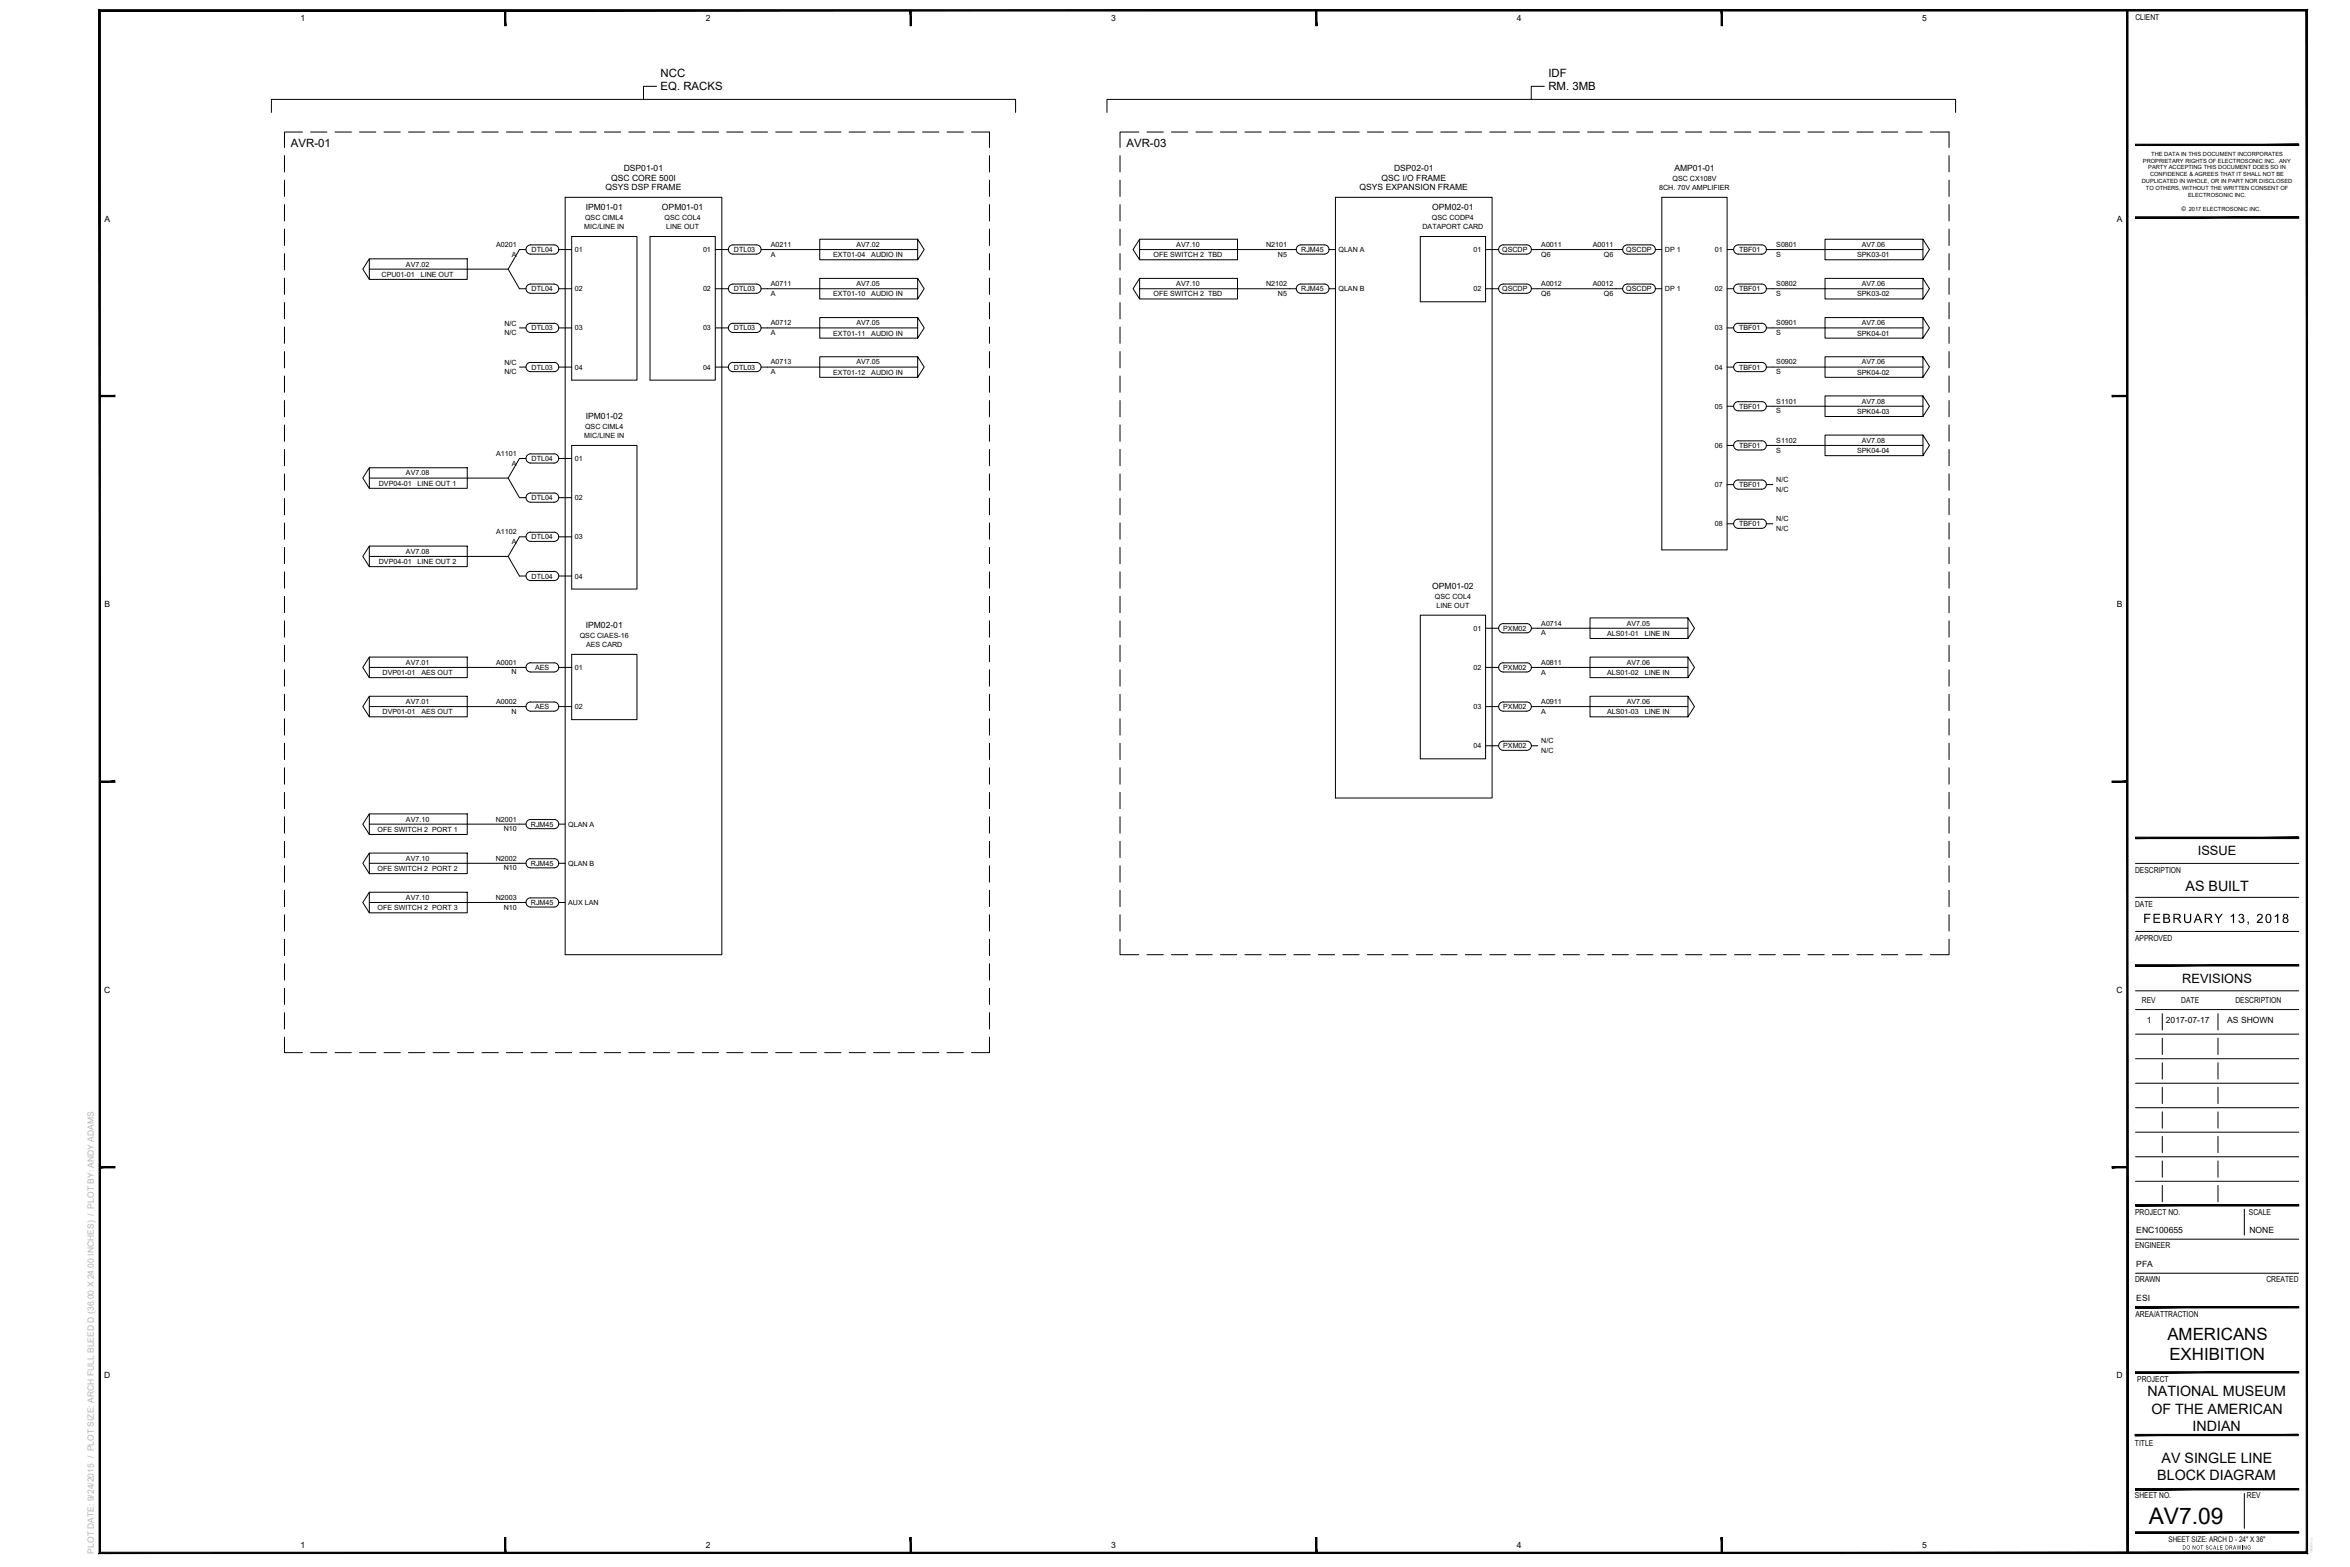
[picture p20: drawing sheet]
<svg xmlns="http://www.w3.org/2000/svg" width="914mm" height="610mm" viewBox="0 0 914 610" stroke-linecap="round" stroke-linejoin="round" font-family="sans-serif">
<defs><g id="words">
<text font-size="8.9" x="836.1" y="592.8">AV7.09</text>
<g font-size="6.6">
<text x="843.4" y="521.1">AMERICANS</text>
<text x="844.1" y="529.1">EXHIBITION</text>
</g>
<g font-size="5.5">
<text x="850.4" y="346.5">AS BUILT</text>
<text x="835.6" y="543.2">NATIONAL MUSEUM</text>
<text x="837.1" y="549.9">OF THE AMERICAN</text>
<text x="853.2" y="556.5">INDIAN</text>
<text x="841.1" y="569.1">AV SINGLE LINE</text>
<text x="839.4" y="575.7">BLOCK DIAGRAM</text>
</g>
<g font-size="5">
<text x="855.2" y="332.7">ISSUE</text>
<text x="833.9" y="359">FEBRUARY 13, 2018</text>
<text x="849.1" y="382.3">REVISIONS</text>
</g>
<g font-size="4.4">
<text x="257" y="35.2">EQ. RACKS</text>
<text x="257" y="30.1">NCC</text>
<text x="602.5" y="35.2">RM. 3MB</text>
<text x="602.5" y="30.1">IDF</text>
<text x="113.2" y="57.1">AVR-01</text>
<text x="438.3" y="57.1">AVR-03</text>
</g>
<g font-size="3.3">
<text x="116.9" y="8.2">1</text>
<text x="274.6" y="8.2">2</text>
<text x="432.3" y="8.2">3</text>
<text x="590.2" y="8.2">4</text>
<text x="747.9" y="8.2">5</text>
<text x="237.8" y="70.2">QSC CORE 500I</text>
<text x="242.7" y="66.6">DSP01-01</text>
<text x="537.5" y="70.2">QSC I/O FRAME</text>
<text x="542.4" y="66.6">DSP02-01</text>
<text x="651.5" y="66.6">AMP01-01</text>
<text x="235.6" y="73.8">QSYS DSP FRAME</text>
<text x="529" y="73.8">QSYS EXPANSION FRAME</text>
<text x="227.9" y="81.8">IPM01-01</text>
<text x="257.6" y="81.8">OPM01-01</text>
<text x="557.3" y="81.8">OPM02-01</text>
<text x="40.7" y="86.2">A</text>
<text x="823.7" y="86.2">A</text>
<text x="227.9" y="163.1">IPM01-02</text>
<text x="557.3" y="229.2">OPM01-02</text>
<text x="40.6" y="236.2">B</text>
<text x="823.6" y="236.2">B</text>
<text x="227.9" y="244.4">IPM02-01</text>
<text x="40.5" y="386.2">C</text>
<text x="823.6" y="386.2">C</text>
<text x="835.3" y="398.1">1</text>
<text x="842.8" y="398.1">2017-07-17</text>
<text x="866.6" y="398.1">AS SHOWN</text>
<text x="831.2" y="479.6">ENC100655</text>
<text x="875.3" y="479.6">NONE</text>
<text x="831.2" y="492.8">PFA</text>
<text x="831.2" y="506">ESI</text>
<text x="40.5" y="536.3">D</text>
<text x="823.5" y="536.3">D</text>
<text x="116.9" y="602.3">1</text>
<text x="274.6" y="602.3">2</text>
<text x="432.3" y="602.3">3</text>
<text x="590.2" y="602.3">4</text>
<text x="747.9" y="602.3">5</text>
</g>
<text font-size="3.3" fill="#b3b3b3" x="36.5" y="604.4" transform="rotate(-90 36.5 604.4)">PLOT DATE: 9/24/2015 / PLOT SIZE: ARCH FULL BLEED D (36.00 X 24.00 INCHES) / PLOT BY: ANDY ADAMS</text>
<g font-size="3.2">
<text x="830.9" y="7.7">CLIENT</text>
<text x="830.8" y="339.4">DESCRIPTION</text>
<text x="830.8" y="352.7">DATE</text>
<text x="830.8" y="365.9">APPROVED</text>
<text x="833.4" y="390.2">REV</text>
<text x="848.7" y="390.2">DATE</text>
<text x="869.8" y="390.2">DESCRIPTION</text>
<text x="830.8" y="472.6">PROJECT NO.</text>
<text x="875.1" y="472.7">SCALE</text>
<text x="830.8" y="485.7">ENGINEER</text>
<text x="830.8" y="498.8">DRAWN</text>
<text x="881.9" y="498.8">CREATED</text>
<text x="830.9" y="512.2">AREA/ATTRACTION</text>
<text x="831.6" y="537.6">PROJECT</text>
<text x="830.7" y="562.5">TITLE</text>
<text x="830.7" y="582.9">SHEET NO.</text>
<text x="874.3" y="582.9">REV</text>
</g>
<text font-size="3" x="843.8" y="599.8">SHEET SIZE: ARCH D - 24&quot; X 36&quot;</text>
<g font-size="2.8">
<text x="650.8" y="70.3">QSC CX108V</text>
<text x="645.6" y="73.9">8CH. 70V AMPLIFIER</text>
<text x="227.4" y="89.2">MIC/LINE IN</text>
<text x="227.7" y="85.6">QSC CIML4</text>
<text x="258.6" y="85.6">QSC COL4</text>
<text x="259.2" y="89.2">LINE OUT</text>
<text x="553.5" y="89.2">DATAPORT CARD</text>
<text x="557.2" y="85.6">QSC CODP4</text>
<text x="193.1" y="96.2">A0201</text>
<text x="199.2" y="99.8">A</text>
<text x="206.8" y="98.1">DTL04</text>
<text x="223.6" y="98.1">01</text>
<text x="273.5" y="98.1">01</text>
<text x="285.6" y="98.1">DTL03</text>
<text x="300" y="99.9">A</text>
<text x="300" y="96.1">A0211</text>
<text x="324.2" y="100">EXT01-04</text>
<text x="333.2" y="96.1">AV7.02</text>
<text x="339" y="100">AUDIO IN</text>
<text x="448.8" y="100">OFE SWITCH 2 TBD</text>
<text x="457.7" y="96.1">AV7.10</text>
<text x="492.6" y="96.2">N2101</text>
<text x="497.3" y="99.8">N5</text>
<text x="506.3" y="98.1">RJM45</text>
<text x="520.8" y="98.1">QLAN A</text>
<text x="573.3" y="98.1">01</text>
<text x="584.5" y="98.1">QSCDP</text>
<text x="599.7" y="99.9">Q6</text>
<text x="599.7" y="96.1">A0011</text>
<text x="619.8" y="96.2">A0011</text>
<text x="624.1" y="99.8">Q6</text>
<text x="632.8" y="98.1">QSCDP</text>
<text x="647.8" y="98.1">DP 1</text>
<text x="667.3" y="98.1">01</text>
<text x="676.7" y="98.1">TBF01</text>
<text x="691.2" y="96.1">S0801</text>
<text x="691.2" y="99.9">S</text>
<text x="722.6" y="100">SPK03-01</text>
<text x="724.4" y="96.1">AV7.06</text>
<text x="148.5" y="107.7">CPU01-01</text>
<text x="158" y="103.7">AV7.02</text>
<text x="163.7" y="107.7">LINE OUT</text>
<text x="206.8" y="113.3">DTL04</text>
<text x="223.6" y="113.3">02</text>
<text x="273.5" y="113.3">02</text>
<text x="285.6" y="113.3">DTL03</text>
<text x="300" y="111.3">A0711</text>
<text x="333.2" y="111.3">AV7.05</text>
<text x="457.7" y="111.3">AV7.10</text>
<text x="492.6" y="111.4">N2102</text>
<text x="506.3" y="113.3">RJM45</text>
<text x="520.8" y="113.3">QLAN B</text>
<text x="573.3" y="113.3">02</text>
<text x="584.5" y="113.3">QSCDP</text>
<text x="599.7" y="111.3">A0012</text>
<text x="619.8" y="111.4">A0012</text>
<text x="632.8" y="113.3">QSCDP</text>
<text x="647.8" y="113.3">DP 1</text>
<text x="667.3" y="113.3">02</text>
<text x="676.7" y="113.3">TBF01</text>
<text x="691.2" y="111.3">S0802</text>
<text x="724.4" y="111.3">AV7.06</text>
<text x="300" y="115.1">A</text>
<text x="324.2" y="115.3">EXT01-10</text>
<text x="339" y="115.3">AUDIO IN</text>
<text x="448.8" y="115.3">OFE SWITCH 2 TBD</text>
<text x="497.3" y="115.1">N5</text>
<text x="599.7" y="115.1">Q6</text>
<text x="624.1" y="115.1">Q6</text>
<text x="691.2" y="115.1">S</text>
<text x="722.6" y="115.3">SPK03-02</text>
<text x="196.3" y="126.6">N/C</text>
<text x="196.3" y="130.3">N/C</text>
<text x="206.8" y="128.5">DTL03</text>
<text x="223.6" y="128.5">03</text>
<text x="273.5" y="128.5">03</text>
<text x="285.6" y="128.5">DTL03</text>
<text x="300" y="130.4">A</text>
<text x="300" y="126.5">A0712</text>
<text x="324.2" y="130.5">EXT01-11</text>
<text x="333.2" y="126.5">AV7.05</text>
<text x="339" y="130.5">AUDIO IN</text>
<text x="667.3" y="128.5">03</text>
<text x="676.7" y="128.5">TBF01</text>
<text x="691.2" y="126.5">S0901</text>
<text x="691.2" y="130.4">S</text>
<text x="722.6" y="130.5">SPK04-01</text>
<text x="724.4" y="126.5">AV7.06</text>
<text x="196.3" y="141.9">N/C</text>
<text x="206.8" y="143.8">DTL03</text>
<text x="223.6" y="143.8">04</text>
<text x="273.5" y="143.8">04</text>
<text x="285.6" y="143.8">DTL03</text>
<text x="300" y="141.8">A0713</text>
<text x="333.2" y="141.8">AV7.05</text>
<text x="667.3" y="143.8">04</text>
<text x="676.7" y="143.8">TBF01</text>
<text x="691.2" y="141.8">S0902</text>
<text x="724.4" y="141.8">AV7.06</text>
<text x="196.3" y="145.6">N/C</text>
<text x="300" y="145.6">A</text>
<text x="324.2" y="145.8">EXT01-12</text>
<text x="339" y="145.8">AUDIO IN</text>
<text x="691.2" y="145.6">S</text>
<text x="722.6" y="145.8">SPK04-02</text>
<text x="667.3" y="159">05</text>
<text x="676.7" y="159">TBF01</text>
<text x="691.2" y="157.1">S1101</text>
<text x="691.2" y="160.8">S</text>
<text x="722.6" y="161">SPK04-03</text>
<text x="724.4" y="157">AV7.08</text>
<text x="227.7" y="166.9">QSC CIML4</text>
<text x="227.4" y="170.5">MIC/LINE IN</text>
<text x="691.2" y="172.3">S1102</text>
<text x="724.4" y="172.3">AV7.08</text>
<text x="193.1" y="177.4">A1101</text>
<text x="206.8" y="179.3">DTL04</text>
<text x="223.6" y="179.3">01</text>
<text x="667.3" y="174.3">06</text>
<text x="676.7" y="174.3">TBF01</text>
<text x="691.2" y="176.1">S</text>
<text x="722.6" y="176.2">SPK04-04</text>
<text x="158" y="185">AV7.08</text>
<text x="199.2" y="181.1">A</text>
<text x="147.4" y="188.9">DVP04-01</text>
<text x="162.5" y="188.9">LINE OUT 1</text>
<text x="667.3" y="189.5">07</text>
<text x="676.7" y="189.5">TBF01</text>
<text x="691.2" y="187.6">N/C</text>
<text x="691.2" y="191.3">N/C</text>
<text x="206.8" y="194.6">DTL04</text>
<text x="223.6" y="194.6">02</text>
<text x="691.2" y="202.8">N/C</text>
<text x="193.1" y="207.9">A1102</text>
<text x="206.8" y="209.8">DTL04</text>
<text x="223.6" y="209.8">03</text>
<text x="667.3" y="204.7">08</text>
<text x="676.7" y="204.7">TBF01</text>
<text x="691.2" y="206.6">N/C</text>
<text x="158" y="215.4">AV7.08</text>
<text x="199.2" y="211.6">A</text>
<text x="147.4" y="219.4">DVP04-01</text>
<text x="162.5" y="219.4">LINE OUT 2</text>
<text x="206.8" y="225.1">DTL04</text>
<text x="223.6" y="225.1">04</text>
<text x="558.4" y="232.9">QSC COL4</text>
<text x="559" y="236.5">LINE OUT</text>
<text x="573.3" y="245.4">01</text>
<text x="584.9" y="245.4">PXM02</text>
<text x="599.7" y="243.4">A0714</text>
<text x="633" y="243.4">AV7.05</text>
<text x="225.6" y="248.2">QSC CIAES-16</text>
<text x="228" y="251.8">AES CARD</text>
<text x="599.7" y="247.2">A</text>
<text x="625.3" y="247.4">ALS01-01</text>
<text x="640" y="247.4">LINE IN</text>
<text x="148.9" y="262.6">DVP01-01</text>
<text x="158" y="258.6">AV7.01</text>
<text x="164" y="262.6">AES OUT</text>
<text x="193.1" y="258.7">A0001</text>
<text x="199.1" y="262.4">N</text>
<text x="208.2" y="260.6">AES</text>
<text x="223.6" y="260.6">01</text>
<text x="573.3" y="260.6">02</text>
<text x="584.9" y="260.6">PXM02</text>
<text x="599.7" y="262.4">A</text>
<text x="599.7" y="258.7">A0811</text>
<text x="625.3" y="262.6">ALS01-02</text>
<text x="633" y="258.6">AV7.06</text>
<text x="640" y="262.6">LINE IN</text>
<text x="158" y="273.9">AV7.01</text>
<text x="193.1" y="274">A0002</text>
<text x="208.2" y="275.9">AES</text>
<text x="223.6" y="275.9">02</text>
<text x="573.3" y="275.9">03</text>
<text x="584.9" y="275.9">PXM02</text>
<text x="599.7" y="273.9">A0911</text>
<text x="633" y="273.9">AV7.06</text>
<text x="148.9" y="277.8">DVP01-01</text>
<text x="164" y="277.8">AES OUT</text>
<text x="199.1" y="277.6">N</text>
<text x="599.7" y="277.7">A</text>
<text x="625.3" y="277.8">ALS01-03</text>
<text x="640" y="277.8">LINE IN</text>
<text x="573.3" y="291.1">04</text>
<text x="584.9" y="291.1">PXM02</text>
<text x="599.7" y="292.9">N/C</text>
<text x="599.7" y="289.2">N/C</text>
<text x="146.9" y="323.6">OFE SWITCH 2 PORT 1</text>
<text x="158" y="319.6">AV7.10</text>
<text x="192.9" y="319.7">N2001</text>
<text x="196" y="323.4">N10</text>
<text x="206.6" y="321.6">RJM45</text>
<text x="221.1" y="321.6">QLAN A</text>
<text x="158" y="334.8">AV7.10</text>
<text x="192.9" y="334.9">N2002</text>
<text x="146.9" y="338.8">OFE SWITCH 2 PORT 2</text>
<text x="196" y="338.6">N10</text>
<text x="206.6" y="336.8">RJM45</text>
<text x="221.1" y="336.8">QLAN B</text>
<text x="158" y="350.1">AV7.10</text>
<text x="192.9" y="350.2">N2003</text>
<text x="196" y="353.8">N10</text>
<text x="206.6" y="352.1">RJM45</text>
<text x="221.1" y="352.1">AUX LAN</text>
<text x="146.9" y="354.1">OFE SWITCH 2 PORT 3</text>
</g>
<text font-size="2.4" x="848.9" y="82">© 2017 ELECTROSONIC INC.</text>
<g font-size="2.2">
<text x="833.8" y="63.2">PROPRIETARY RIGHTS OF ELECTROSONIC INC. ANY</text>
<text x="835.9" y="65.9">PARTY ACCEPTING THIS DOCUMENT DOES SO IN</text>
<text x="837.1" y="60.6">THE DATA IN THIS DOCUMENT INCORPORATES</text>
<text x="833.4" y="71.2">DUPLICATED IN WHOLE, OR IN PART NOR DISCLOSED</text>
<text x="836.6" y="68.6">CONFIDENCE &amp; AGREES THAT IT SHALL NOT BE</text>
<text x="835" y="73.9">TO OTHERS, WITHOUT THE WRITTEN CONSENT OF</text>
<text x="851.4" y="76.6">ELECTROSONIC INC.</text>
<text x="849.2" y="602.8">DO NOT SCALE DRAWING</text>
</g>
</g></defs>
<g fill="none" stroke="#000" stroke-width=".39">
<path d="M255.5 33.6h-5.1v5.1M600.9 33.6h-5.1v5.1M105.6 43.7v-5h289.6v5M117.7 51.4h-7v6M120.8 51.4h6.4M130.4 51.4h6.3M139.9 51.4h6.3M149.4 51.4h6.4M158.9 51.4h6.4M168.5 51.4h6.3M178 51.4h6.3M187.5 51.4h6.4"/>
<path d="M197 51.4h6.4M206.6 51.4h6.3M216.1 51.4h6.3M225.6 51.4h6.4M235.1 51.4h6.4M244.7 51.4h6.3M254.2 51.4h6.3M263.7 51.4h6.4M273.2 51.4h6.4M282.8 51.4h6.3M292.3 51.4h6.3M301.8 51.4h6.4"/>
<path d="M311.3 51.4h6.4M320.9 51.4h6.3M330.4 51.4h6.3M339.9 51.4h6.4M349.4 51.4h6.4M359 51.4h6.3M368.5 51.4h6.3M378 51.4h7v6M430.7 43.7v-5h330.2v5M443.1 51.4h-7.3v6M446.3 51.4h6.4M455.8 51.4h6.4"/>
<path d="M465.4 51.4h6.3M474.9 51.4h6.3M484.4 51.4h6.4M493.9 51.4h6.4M503.5 51.4h6.3M513 51.4h6.3M522.5 51.4h6.4M532 51.4h6.4M541.6 51.4h6.3M551.1 51.4h6.3M560.6 51.4h6.4M570.1 51.4h6.4"/>
<path d="M579.7 51.4h6.3M589.2 51.4h6.3M598.7 51.4h6.4M608.2 51.4h6.4M617.8 51.4h6.3M627.3 51.4h6.3M636.8 51.4h6.4M646.3 51.4h6.4M655.9 51.4h6.3M665.4 51.4h6.3M674.9 51.4h6.4M684.4 51.4h6.4"/>
<path d="M694 51.4h6.3M703.5 51.4h6.3M713 51.4h6.4M722.5 51.4h6.4M732.1 51.4h6.3M741.6 51.4h6.3M751.1 51.4h7.3v6M110.7 60.6v6.3M110.7 70.1v6.3M110.7 79.6v6.4M219.9 76.8h61v294.6h-61zM385 60.6v6.3"/>
<path d="M385 70.1v6.3M385 79.6v6.4M435.8 60.6v6.3M435.8 70.1v6.3M435.8 79.6v6.4M519.6 76.8h61v233.6h-61zM646.6 76.8h25.4v137.1h-25.4zM758.4 60.6v6.3M758.4 70.1v6.3M758.4 79.6v6.4M110.7 89.1v6.4M110.7 98.7v6.3"/>
<path d="M204.7 97.1h-2.6l-4.4 7.6h-54M205.2 95.8l1.3-.5h9.1a1.8 1.8 0 0 1 1.8 1.8 1.8 1.8 0 0 1-1.8 1.8h-9.1a1.8 1.8 0 0 1-1.7-1.1 1.8 1.8 0 0 1 .4-2zM217.4 97.1h5M222.4 92h25.4v55.9h-25.4zM252.9 92h25.4v55.9h-25.4zM278.3 97.1h5.1M283.9 95.8l1.3-.5h9.2a1.8 1.8 0 0 1 1.7 1.8 1.8 1.8 0 0 1-1.8 1.8h-9.1a1.8 1.8 0 0 1-1.7-1.1 1.8 1.8 0 0 1 .4-2zM296.1 97.1h61M357.1 93.1h-38.1v8h38.1v-8l2.5 4-2.5 4M385 89.1v6.4M385 98.7v6.3M435.8 89.1v6.4"/>
<path d="M435.8 98.7v6.3M443.4 93.1l-2.5 4 2.5 4M443.4 93.1h38.1v8h-38.1zM443.4 97.1h61M506.2 95.3h9.1M506.2 98.9h9.1M506.2 95.3a1.8 1.8 0 0 0-1.8 1.8 1.8 1.8 0 0 0 1.8 1.8M515.3 95.3a1.8 1.8 0 0 1 1.8 1.8 1.8 1.8 0 0 1-1.8 1.8M517.1 97.1h2.5M552.6 92h25.4v25.4h-25.4zM578 97.1h5.1M583.7 95.8l1.2-.5h9.2a1.8 1.8 0 0 1 1.8 1.8 1.8 1.8 0 0 1-1.9 1.8h-9.1a1.8 1.8 0 0 1-1.6-1.1 1.8 1.8 0 0 1 .4-2z"/>
<path d="M595.8 97.1h35.6M631.9 95.8l1.3-.5h9.1a1.8 1.8 0 0 1 1.8 1.8 1.8 1.8 0 0 1-1.8 1.8h-9.1a1.8 1.8 0 0 1-1.7-1.1 1.8 1.8 0 0 1 .4-2zM644.1 97.1h2.5M672 97.1h2.6M675.1 95.8l1.3-.5h9.1a1.8 1.8 0 0 1 1.8 1.8 1.8 1.8 0 0 1-1.8 1.8h-9.1a1.8 1.8 0 0 1-1.7-1.1 1.8 1.8 0 0 1 .4-2zM687.3 97.1h60.9M748.2 93.1h-38.1v8h38.1v-8l2.6 4-2.6 4M758.4 89.1v6.4M758.4 98.7v6.3M110.7 108.2v6.3M110.7 117.7v6.4M143.7 100.7l-2.5 4 2.5 4"/>
<path d="M143.7 100.7h38.1v8h-38.1zM197.7 104.7l4.4 7.6h2.6M205.2 111l1.3-.5h9.1a1.8 1.8 0 0 1 1.8 1.8 1.8 1.8 0 0 1-1.8 1.8h-9.1a1.8 1.8 0 0 1-1.7-1.1 1.8 1.8 0 0 1 .4-2zM217.4 112.3h5M278.3 112.3h5.1M283.9 111l1.3-.5h9.2a1.8 1.8 0 0 1 1.7 1.8 1.8 1.8 0 0 1-1.8 1.8h-9.1a1.8 1.8 0 0 1-1.7-1.1 1.8 1.8 0 0 1 .4-2zM296.1 112.3h61M357.1 108.3h-38.1v8h38.1v-8l2.5 4-2.5 4M385 108.2v6.3M385 117.7v6.4M435.8 108.2v6.3M435.8 117.7v6.4"/>
<path d="M443.4 108.3l-2.5 4 2.5 4M443.4 108.3h38.1v8h-38.1zM443.4 112.3h61M506.2 110.5h9.1M506.2 114.1h9.1M506.2 110.5a1.8 1.8 0 0 0-1.8 1.8 1.8 1.8 0 0 0 1.8 1.8M515.3 110.5a1.8 1.8 0 0 1 1.8 1.8 1.8 1.8 0 0 1-1.8 1.8M517.1 112.3h2.5M578 112.3h5.1M583.7 111l1.2-.5h9.2a1.8 1.8 0 0 1 1.8 1.8 1.8 1.8 0 0 1-1.9 1.8h-9.1a1.8 1.8 0 0 1-1.6-1.1 1.8 1.8 0 0 1 .4-2zM595.8 112.3h35.6M631.9 111l1.3-.5h9.1a1.8 1.8 0 0 1 1.8 1.8 1.8 1.8 0 0 1-1.8 1.8h-9.1a1.8 1.8 0 0 1-1.7-1.1 1.8 1.8 0 0 1 .4-2z"/>
<path d="M644.1 112.3h2.5M672 112.3h2.6M675.1 111l1.3-.5h9.1a1.8 1.8 0 0 1 1.8 1.8 1.8 1.8 0 0 1-1.8 1.8h-9.1a1.8 1.8 0 0 1-1.7-1.1 1.8 1.8 0 0 1 .4-2zM687.3 112.3h60.9M748.2 108.3h-38.1v8h38.1v-8l2.6 4-2.6 4M758.4 108.2v6.3M758.4 117.7v6.4M110.7 127.2v6.4M110.7 136.8v6.3M202.1 127.6h2.6M205.2 126.3l1.3-.6h9.1a1.8 1.8 0 0 1 1.8 1.9 1.8 1.8 0 0 1-1.8 1.7h-9.1a1.8 1.8 0 0 1-1.7-1.1 1.8 1.8 0 0 1 .4-1.9zM217.4 127.6h5"/>
<path d="M278.3 127.6h5.1M283.9 126.3l1.3-.6h9.2a1.8 1.8 0 0 1 1.7 1.9 1.8 1.8 0 0 1-1.8 1.7h-9.1a1.8 1.8 0 0 1-1.7-1.1 1.8 1.8 0 0 1 .4-1.9zM296.1 127.6h61M357.1 123.5h-38.1v8h38.1v-8l2.5 4.1-2.5 3.9M357.1 138.8h-38.1v8h38.1v-8l2.5 4-2.5 4M385 127.2v6.4M385 136.8v6.3M435.8 127.2v6.4M435.8 136.8v6.3M672 127.6h2.6M675.1 126.3l1.3-.6h9.1a1.8 1.8 0 0 1 1.8 1.9 1.8 1.8 0 0 1-1.8 1.7h-9.1a1.8 1.8 0 0 1-1.7-1.1 1.8 1.8 0 0 1 .4-1.9zM687.3 127.6h60.9"/>
<path d="M748.2 123.5h-38.1v8h38.1v-8l2.6 4.1-2.6 3.9M748.2 138.8h-38.1v8h38.1v-8l2.6 4-2.6 4M758.4 127.2v6.4M758.4 136.8v6.3M110.7 146.3v6.3M110.7 155.8v6.4M202.1 142.8h2.6M206.4 141h9.2M206.5 141a1.8 1.8 0 0 0-1.8 1.8 1.8 1.8 0 0 0 1.8 1.8h9.1a1.8 1.8 0 0 0 1.8-1.8 1.8 1.8 0 0 0-1.8-1.8M217.4 142.8h5M278.3 142.8h5.1M285.2 141h9.1"/>
<path d="M285.2 141a1.8 1.8 0 0 0-1.8 1.8 1.8 1.8 0 0 0 1.8 1.8h9.1a1.8 1.8 0 0 0 1.8-1.8 1.8 1.8 0 0 0-1.7-1.8M296.1 142.8h61M385 146.3v6.3M385 155.8v6.4M435.8 146.3v6.3M435.8 155.8v6.4M672 142.8h2.6M672 158h2.6M675.1 156.8l1.3-.6h9.1a1.8 1.8 0 0 1 1.8 1.8 1.8 1.8 0 0 1-1.8 1.8h-9.1a1.8 1.8 0 0 1-1.7-1.1 1.8 1.8 0 0 1 .4-1.9zM676.3 141h9.2M676.4 141a1.8 1.8 0 0 0-1.8 1.8 1.8 1.8 0 0 0 1.8 1.8h9.1a1.8 1.8 0 0 0 1.8-1.8 1.8 1.8 0 0 0-1.8-1.8M687.3 142.8h60.9"/>
<path d="M687.3 158h60.9M748.2 154h-38.1v8h38.1v-8l2.6 4-2.6 4M758.4 146.3v6.3M758.4 155.8v6.4M110.7 165.3v6.4M110.7 174.9v6.3M204.7 178.4h-2.6l-4.4 7.6h-54M205.2 177.1l1.3-.6h9.1a1.8 1.8 0 0 1 1.8 1.9 1.8 1.8 0 0 1-1.8 1.7h-9.1a1.8 1.8 0 0 1-1.7-1.1 1.8 1.8 0 0 1 .4-1.9zM217.4 178.4h5M222.4 173.3h25.4v55.9h-25.4zM385 165.3v6.4M385 174.9v6.3"/>
<path d="M435.8 165.3v6.4M435.8 174.9v6.3M672 173.3h2.6M675.1 172l1.3-.5h9.1a1.8 1.8 0 0 1 1.8 1.8 1.8 1.8 0 0 1-1.8 1.8h-9.1a1.8 1.8 0 0 1-1.7-1.1 1.8 1.8 0 0 1 .4-2zM687.3 173.3h60.9M748.2 169.3h-38.1v8h38.1v-8l2.6 4-2.6 4M758.4 165.3v6.4M758.4 174.9v6.3M110.7 184.4v6.3M110.7 193.9v6.4M143.7 182l-2.5 4 2.5 4M143.7 182h38.1v8h-38.1z"/>
<path d="M197.7 186l4.4 7.6h2.6M205.2 192.3l1.3-.5h9.1a1.8 1.8 0 0 1 1.8 1.8 1.8 1.8 0 0 1-1.8 1.8h-9.1a1.8 1.8 0 0 1-1.7-1.1 1.8 1.8 0 0 1 .4-2zM217.4 193.6h5M385 184.4v6.3M385 193.9v6.4M435.8 184.4v6.3M435.8 193.9v6.4M672 188.5h2.6M676.3 186.7h9.2M676.4 186.7a1.8 1.8 0 0 0-1.8 1.8 1.8 1.8 0 0 0 1.8 1.8h9.1a1.8 1.8 0 0 0 1.8-1.8 1.8 1.8 0 0 0-1.8-1.8M687.3 188.5h2.5M758.4 184.4v6.3"/>
<path d="M758.4 193.9v6.4M110.7 203.4v6.4M110.7 213v6.3M143.7 212.4l-2.5 4.1 2.5 3.9M143.7 212.4h38.1v8h-38.1zM197.7 216.5l4.4 7.6h2.6M204.7 208.8h-2.6l-4.4 7.7h-54M206.4 207.1h9.2M206.5 207a1.8 1.8 0 0 0-1.8 1.8 1.8 1.8 0 0 0 1.8 1.8h9.1a1.8 1.8 0 0 0 1.8-1.8 1.8 1.8 0 0 0-1.8-1.8M217.4 208.8h5M385 203.4v6.4M385 213v6.3"/>
<path d="M435.8 203.4v6.4M435.8 213v6.3M672 203.8h2.6M675.1 202.5l1.3-.6h9.1a1.8 1.8 0 0 1 1.8 1.9 1.8 1.8 0 0 1-1.8 1.7h-9.1a1.8 1.8 0 0 1-1.7-1.1 1.8 1.8 0 0 1 .4-1.9zM687.3 203.8h2.5M758.4 203.4v6.4M758.4 213v6.3M110.7 222.5v6.3M110.7 232v6.4M205.2 222.8l1.3-.5h9.1a1.8 1.8 0 0 1 1.8 1.8 1.8 1.8 0 0 1-1.8 1.8h-9.1a1.8 1.8 0 0 1-1.7-1.1 1.8 1.8 0 0 1 .4-2zM217.4 224.1h5M385 222.5v6.3"/>
<path d="M385 232v6.4M435.8 222.5v6.3M435.8 232v6.4M552.6 239.3h25.4v55.9h-25.4zM758.4 222.5v6.3M758.4 232v6.4M110.7 241.5v6.4M110.7 251.1v6.3M143.7 255.6l-2.5 4 2.5 4M143.7 255.6h38.1v8h-38.1zM143.7 259.6h61M206.4 257.9h9.2"/>
<path d="M206.5 257.8a1.8 1.8 0 0 0-1.8 1.8 1.8 1.8 0 0 0 1.8 1.8h9.1a1.8 1.8 0 0 0 1.8-1.8 1.8 1.8 0 0 0-1.8-1.8M217.4 259.6h5M222.4 254.6h25.4v25.4h-25.4zM385 241.5v6.4M385 251.1v6.3M435.8 241.5v6.4M435.8 251.1v6.3M578 259.6h5.1M578 244.4h5.1M583.7 243.1l1.2-.5h9.2a1.8 1.8 0 0 1 1.8 1.8 1.8 1.8 0 0 1-1.9 1.8h-9.1a1.8 1.8 0 0 1-1.6-1.1 1.8 1.8 0 0 1 .4-2zM584.9 257.9h9.1M584.9 257.8a1.8 1.8 0 0 0-1.8 1.8 1.8 1.8 0 0 0 1.8 1.8h9.1a1.8 1.8 0 0 0 1.9-1.8 1.8 1.8 0 0 0-1.8-1.8"/>
<path d="M595.8 259.6h61M595.8 244.4h61M656.8 240.4h-38.1v8h38.1v-8l2.5 4-2.5 4M656.8 255.6h-38.1v8h38.1v-8l2.5 4-2.5 4M758.4 241.5v6.4M758.4 251.1v6.3M110.7 260.6v6.3M110.7 270.1v6.4M110.7 279.6v6.4M143.7 270.9l-2.5 4 2.5 4M143.7 270.9h38.1v8h-38.1zM143.7 274.9h61"/>
<path d="M206.4 273.1h9.2M206.5 273.1a1.8 1.8 0 0 0-1.8 1.8 1.8 1.8 0 0 0 1.8 1.8h9.1a1.8 1.8 0 0 0 1.8-1.8 1.8 1.8 0 0 0-1.8-1.8M217.4 274.9h5M385 260.6v6.3M385 270.1v6.4M385 279.6v6.4M435.8 260.6v6.3M435.8 270.1v6.4M435.8 279.6v6.4M578 274.9h5.1M584.9 273.1h9.1M584.9 273.1a1.8 1.8 0 0 0-1.8 1.8 1.8 1.8 0 0 0 1.8 1.8h9.1a1.8 1.8 0 0 0 1.9-1.8 1.8 1.8 0 0 0-1.8-1.8"/>
<path d="M595.8 274.9h61M656.8 270.9h-38.1v8h38.1v-8l2.5 4-2.5 4M758.4 260.6v6.3M758.4 270.1v6.4M758.4 279.6v6.4M110.7 289.2v6.3M110.7 298.7v6.4M385 289.2v6.3M385 298.7v6.4M435.8 289.2v6.3M435.8 298.7v6.4M578 290.1h5.1"/>
<path d="M583.7 288.8l1.2-.5h9.2a1.8 1.8 0 0 1 1.8 1.8 1.8 1.8 0 0 1-1.9 1.8h-9.1a1.8 1.8 0 0 1-1.6-1.1 1.8 1.8 0 0 1 .4-2zM595.8 290.1h2.6M758.4 289.2v6.3M758.4 298.7v6.4M110.7 308.2v6.4M110.7 317.8v6.3M143.7 316.6l-2.5 4 2.5 4M143.7 316.6h38.1v8h-38.1zM206.4 318.8h9.2M206.5 318.8a1.8 1.8 0 0 0-1.8 1.8 1.8 1.8 0 0 0 1.8 1.8h9.1a1.8 1.8 0 0 0 1.8-1.8 1.8 1.8 0 0 0-1.8-1.8M385 308.2v6.4M385 317.8v6.3"/>
<path d="M435.8 308.2v6.4M435.8 317.8v6.3M758.4 308.2v6.4M758.4 317.8v6.3M110.7 327.3v6.3M110.7 336.8v6.4M143.7 331.9l-2.5 3.9 2.5 4.1M143.7 331.9h38.1v8h-38.1zM143.7 320.6h61M143.7 335.8h61M205.2 334.6l1.3-.6h9.1a1.8 1.8 0 0 1 1.8 1.8 1.8 1.8 0 0 1-1.8 1.8h-9.1a1.8 1.8 0 0 1-1.7-1.1 1.8 1.8 0 0 1 .4-1.9zM217.4 320.6h2.5"/>
<path d="M217.4 335.8h2.5M385 327.3v6.3M385 336.8v6.4M435.8 327.3v6.3M435.8 336.8v6.4M758.4 327.3v6.3M758.4 336.8v6.4M830.9 335.9h63.5M110.7 346.3v6.4M110.7 355.9v6.3M143.7 347.1l-2.5 4 2.5 4M143.7 347.1h38.1v8h-38.1z"/>
<path d="M143.7 351.1h61M206.4 349.3h9.2M206.5 349.3a1.8 1.8 0 0 0-1.8 1.8 1.8 1.8 0 0 0 1.8 1.8h9.1a1.8 1.8 0 0 0 1.8-1.8 1.8 1.8 0 0 0-1.8-1.8M217.4 351.1h2.5M385 346.3v6.4M385 355.9v6.3M435.8 346.3v6.4M435.8 355.9v6.3M758.4 346.3v6.4M758.4 355.9v6.3M830.9 349.1h63.5M110.7 365.4v6.3"/>
<path d="M110.7 374.9v6.4M385 365.4v6.3M385 374.9v6.4M435.8 365.4v6h7.3M446.3 371.4h6.4M455.8 371.4h6.4M465.4 371.4h6.3M474.9 371.4h6.3M484.4 371.4h6.4M493.9 371.4h6.4M503.5 371.4h6.3M513 371.4h6.3"/>
<path d="M522.5 371.4h6.4M532 371.4h6.4M541.6 371.4h6.3M551.1 371.4h6.3M560.6 371.4h6.4M570.1 371.4h6.4M579.7 371.4h6.3M589.2 371.4h6.3M598.7 371.4h6.4M608.2 371.4h6.4M617.8 371.4h6.3M627.3 371.4h6.3"/>
<path d="M636.8 371.4h6.4M646.3 371.4h6.4M655.9 371.4h6.3M665.4 371.4h6.3M674.9 371.4h6.4M684.4 371.4h6.4M694 371.4h6.3M703.5 371.4h6.3M713 371.4h6.4M722.5 371.4h6.4M732.1 371.4h6.3M741.6 371.4h6.3"/>
<path d="M758.4 365.4v6h-7.3M830.9 362.3h63.5M110.7 384.4v6.4M110.7 394v6.3M385 384.4v6.4M385 394v6.3M830.9 392.7h63.5M830.9 385.5h63.5M841.4 394.3v6.4M863 394.3v6.4M110.7 403.5v6h7M120.8 409.5h6.4"/>
<path d="M130.4 409.5h6.3M139.9 409.5h6.3M149.4 409.5h6.4M158.9 409.5h6.4M168.5 409.5h6.3M178 409.5h6.3M187.5 409.5h6.4M197 409.5h6.4M206.6 409.5h6.3M216.1 409.5h6.3M225.6 409.5h6.4M235.1 409.5h6.4"/>
<path d="M244.7 409.5h6.3M254.2 409.5h6.3M263.7 409.5h6.4M273.2 409.5h6.4M282.8 409.5h6.3M292.3 409.5h6.3M301.8 409.5h6.4M311.3 409.5h6.4M320.9 409.5h6.3M330.4 409.5h6.3M339.9 409.5h6.4M349.4 409.5h6.4"/>
<path d="M359 409.5h6.3M368.5 409.5h6.3M385 403.5v6h-7M830.9 411.9h63.5M830.9 402.3h63.5M841.4 403.9v6.3M841.4 413.4v6.4M863 403.9v6.3M863 413.4v6.4M830.9 421.4h63.5M830.9 430.9h63.5M841.4 423v6.3"/>
<path d="M841.4 432.5v6.4M863 423v6.3M863 432.5v6.4M830.9 459.5h63.5M830.9 450h63.5M830.9 440.5h63.5M841.4 442.1v6.3M841.4 451.6v6.4M863 442.1v6.3M863 451.6v6.4M830.9 469.1h63.5M841.4 461.2v6.3"/>
<path d="M863 461.2v6.3M873.3 470.4v10.1M830.9 495.3h63.5M830.9 482.1h63.5M873.3 581v13.6"/>
</g>
<g fill="#000" stroke="#000" stroke-width=".39">
<path d="M196.3 4l.5 6v-6zM196.3 4l.5 6h-.5z"/>
<path d="M354.1 4l.5 6v-6zM354.1 4l.5 6h-.5z"/>
<path d="M511.9 4l.5 6v-6zM511.9 4l.5 6h-.5z"/>
<path d="M669.7 4l.5 6v-6zM669.7 4l.5 6h-.5z"/>
<path d="M830.9 56.1v.5l63.5-.5zM830.9 56.6l63.5-.5v.5z"/>
<path d="M830.9 84.3v.6l63.5-.6zM830.9 84.9l63.5-.6v.6z"/>
<path d="M38.8 153.8v.5l5.9-.5zM38.8 154.3l5.9-.5v.5z"/>
<path d="M821.8 154.3h6v-.5zM821.8 153.8h6l-6 .5z"/>
<path d="M38.8 303.8v.5l5.9-.5zM38.8 304.3l5.9-.5v.5z"/>
<path d="M821.8 304.3h6v-.5zM821.8 303.8h6l-6 .5z"/>
<path d="M830.9 325.7v.5l63.5-.5zM830.9 326.2l63.5-.5v.5z"/>
<path d="M830.9 375.3v.5l63.5-.5zM830.9 375.8l63.5-.5v.5z"/>
<path d="M38.8 453.8v.5l5.9-.5zM38.8 454.3l5.9-.5v.5z"/>
<path d="M821.8 454.3h6v-.5zM821.8 453.8h6l-6 .5z"/>
<path d="M830.9 468.6v.5l63.5-.5zM830.9 469.1l63.5-.5v.5z"/>
<path d="M830.9 508.3v.5l63.5-.5zM830.9 508.8l63.5-.5v.5z"/>
<path d="M830.9 533.6v.5l63.5-.5zM830.9 534.1l63.5-.5v.5z"/>
<path d="M830.8 558v.5l63.4-.5zM830.8 558.5l63.4-.5v.5z"/>
<path d="M830.9 579.1v.5l63.5-.5zM830.9 579.6l63.5-.5v.5z"/>
<path d="M830.9 595.9v.5l63.5-.5zM830.9 596.4l63.5-.5v.5z"/>
<path d="M39.1 603.9l-.5 .5 858.8-.5zM38.6 604.4l858.8-.5 .5 .5zM897.4 4.3v599.6l.5 .5zM897.4 4.3l.5-.5v600.6zM39.1 4.3h858.3l.5-.5zM38.6 3.8h859.3l-858.8 .5zM38.6 3.8l.5 600.1v-599.6zM38.6 3.8l.5 600.1-.5 .5z"/>
<path d="M196.3 598.1v6h.5zM196.3 598.1h.5v6z"/>
<path d="M354.1 598.1v6h.5zM354.1 598.1h.5v6z"/>
<path d="M511.9 598.1v6h.5zM511.9 598.1h.5v6z"/>
<path d="M669.7 598.1v6h.5zM669.7 598.1h.5v6z"/>
<path d="M827.5 4v600.1h.5zM827.5 4h.5v600.1z"/>
</g>
<g fill="#000">
<path d="M885.1 356.4l1.4-1v3.6h-.5v-2.8l-.8 .6zM873.1 601.2l.8 1.3 .2-1.3v1.6l-.9-1.3-.1 1.3zM874.7 601.4l.3-.2 .6 .1 .1 .4-.6-.3-.4 .4 .4 .8 .5-.1v-.3l-.4-.2h.5l-.1 .7-.6 .1-.4-.3z"/>
<path d="M881.9 355.8l1.1-.3 .7 .7 .1 1.8-.7 1h-.9l-.6-.6-.1-1.6zM882.2 356l-.2 2.2 .4 .5h.4l.5-.6v-1.6l-.4-.6z"/>
<path d="M888.4 355.9l.9-.5 1 .6v.6l-.5 .5 .5 .2 .2 .8-.7 .9h-1l-.6-.6v-.8l.6-.5-.5-.4zM888.7 356.4a.6 .6 0 0 0 1.2 0 .6 .6 0 0 0-1.2 0zM888.6 358a.75 .75 0 0 0 1.5 0 .75 .75 0 0 0-1.5 0z"/>
</g>
<use href="#words"/>
</svg>
